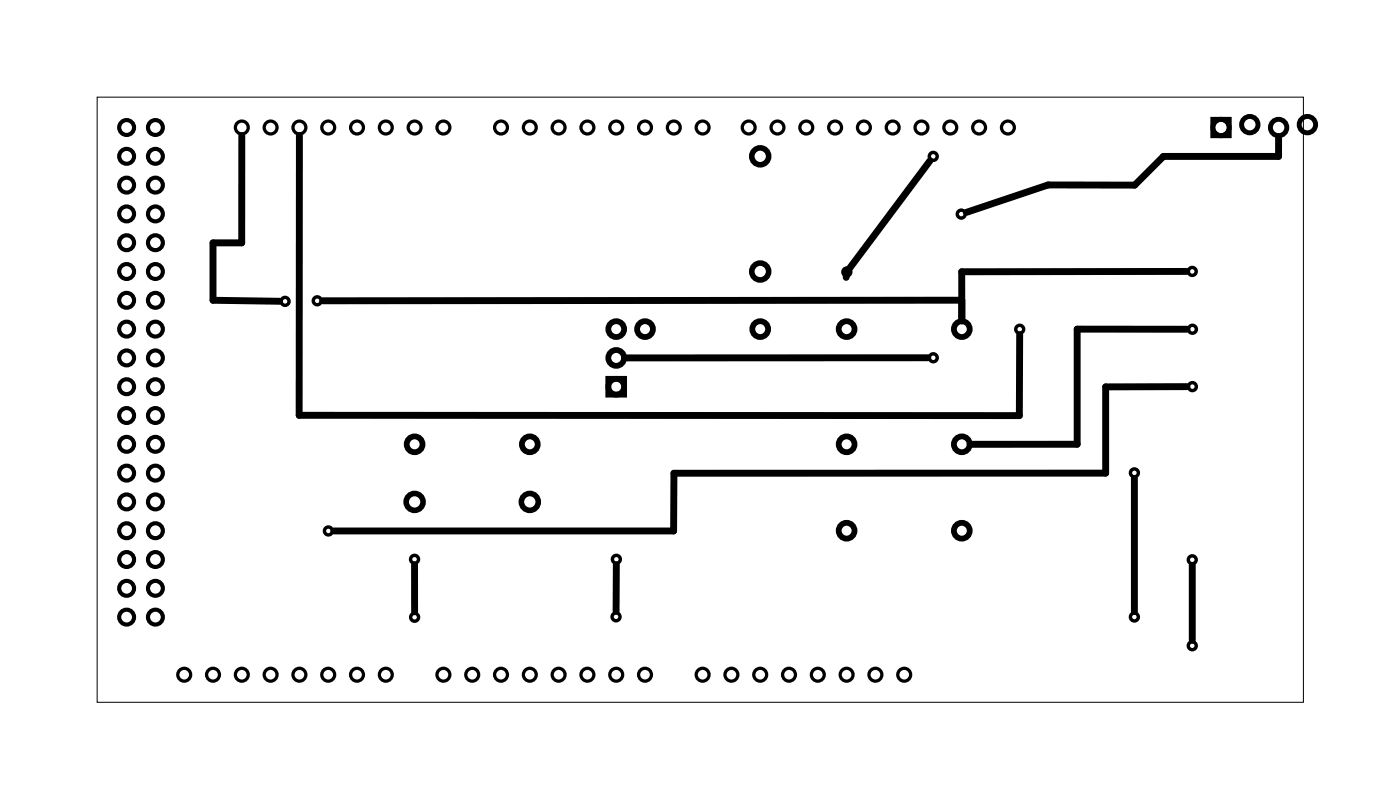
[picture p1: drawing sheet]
<svg xmlns="http://www.w3.org/2000/svg" width="123mm" height="71mm" viewBox="0 0 123 71" stroke-linecap="round" stroke-linejoin="round" font-family="sans-serif">
<path d="M8.6 8.6h106.4v53.3h-106.4z" fill="none" stroke="#000" stroke-width=".09"/>
<g fill="none" stroke="#000" stroke-width=".51">
<path d="M53.6 33.4h1.4v1.4h-1.4z"/>
<circle cx="36.6" cy="39.2" r=".7"/>
<circle cx="46.7" cy="39.2" r=".7"/>
<circle cx="54.3" cy="34.1" r=".7"/>
<circle cx="54.3" cy="31.6" r=".7"/>
<circle cx="54.3" cy="29" r=".7"/>
<circle cx="56.9" cy="29" r=".7"/>
<circle cx="67" cy="29" r=".7"/>
<circle cx="74.7" cy="39.2" r=".7"/>
<circle cx="74.7" cy="29" r=".7"/>
<circle cx="84.8" cy="39.2" r=".7"/>
<circle cx="84.8" cy="29" r=".7"/>
<circle cx="74.7" cy="46.8" r=".7"/>
<circle cx="84.8" cy="46.8" r=".7"/>
</g>
<g fill="none" stroke="#000" stroke-width=".43">
<circle cx="107.7" cy="11.2" r=".72"/>
<circle cx="110.2" cy="11" r=".72"/>
<circle cx="112.8" cy="11.2" r=".72"/>
<circle cx="115.3" cy="11" r=".72"/>
</g>
<path d="M106.7 10.3v1.9h1.9v-1.9zM107.2 11.2a.51 .51 0 0 1 1 0 .51 .51 0 0 1-1 0z" fill="#000"/>
<g fill="none" stroke="#000" stroke-width=".49">
<circle cx="67" cy="13.8" r=".75"/>
<circle cx="67" cy="23.9" r=".75"/>
<circle cx="36.6" cy="44.3" r=".75"/>
<circle cx="46.7" cy="44.3" r=".75"/>
</g>
<g fill="none" stroke="#000" stroke-width=".3">
<circle cx="82.3" cy="13.8" r=".35"/>
<circle cx="84.8" cy="18.9" r=".35"/>
<circle cx="25.1" cy="26.6" r=".35"/>
<circle cx="28" cy="26.5" r=".35"/>
<circle cx="74.7" cy="24" r=".35"/>
<circle cx="82.3" cy="31.6" r=".35"/>
<circle cx="89.9" cy="29" r=".35"/>
<circle cx="105.1" cy="23.9" r=".35"/>
<circle cx="105.2" cy="34.1" r=".35"/>
<circle cx="105.2" cy="29" r=".35"/>
<circle cx="29" cy="46.8" r=".35"/>
<circle cx="36.6" cy="49.3" r=".35"/>
<circle cx="36.6" cy="54.4" r=".35"/>
<circle cx="54.3" cy="54.4" r=".35"/>
<circle cx="54.4" cy="49.3" r=".35"/>
<circle cx="100" cy="41.7" r=".35"/>
<circle cx="100" cy="54.4" r=".35"/>
<circle cx="105.2" cy="57" r=".35"/>
<circle cx="105.2" cy="49.4" r=".35"/>
</g>
<g fill="none" stroke="#000" stroke-width=".29">
<circle cx="21.3" cy="11.2" r=".57"/>
<circle cx="23.9" cy="11.2" r=".57"/>
<circle cx="26.4" cy="11.2" r=".57"/>
<circle cx="28.9" cy="11.2" r=".57"/>
<circle cx="31.5" cy="11.2" r=".57"/>
<circle cx="34" cy="11.2" r=".57"/>
<circle cx="36.6" cy="11.2" r=".57"/>
<circle cx="39.1" cy="11.2" r=".57"/>
<circle cx="44.2" cy="11.2" r=".57"/>
<circle cx="46.7" cy="11.2" r=".57"/>
<circle cx="49.3" cy="11.2" r=".57"/>
<circle cx="51.8" cy="11.2" r=".57"/>
<circle cx="54.3" cy="11.2" r=".57"/>
<circle cx="56.9" cy="11.2" r=".57"/>
<circle cx="59.4" cy="11.2" r=".57"/>
<circle cx="62" cy="11.2" r=".57"/>
<circle cx="66" cy="11.2" r=".57"/>
<circle cx="68.6" cy="11.2" r=".57"/>
<circle cx="71.1" cy="11.2" r=".57"/>
<circle cx="73.7" cy="11.2" r=".57"/>
<circle cx="76.2" cy="11.2" r=".57"/>
<circle cx="78.7" cy="11.2" r=".57"/>
<circle cx="81.3" cy="11.2" r=".57"/>
<circle cx="83.8" cy="11.2" r=".57"/>
<circle cx="86.4" cy="11.2" r=".57"/>
<circle cx="88.9" cy="11.2" r=".57"/>
<circle cx="16.2" cy="59.5" r=".57"/>
<circle cx="18.8" cy="59.5" r=".57"/>
<circle cx="21.3" cy="59.5" r=".57"/>
<circle cx="23.9" cy="59.5" r=".57"/>
<circle cx="26.4" cy="59.5" r=".57"/>
<circle cx="28.9" cy="59.5" r=".57"/>
<circle cx="31.5" cy="59.5" r=".57"/>
<circle cx="34" cy="59.5" r=".57"/>
<circle cx="39.1" cy="59.5" r=".57"/>
<circle cx="41.6" cy="59.5" r=".57"/>
<circle cx="44.2" cy="59.5" r=".57"/>
<circle cx="46.7" cy="59.5" r=".57"/>
<circle cx="49.3" cy="59.5" r=".57"/>
<circle cx="51.8" cy="59.5" r=".57"/>
<circle cx="54.3" cy="59.5" r=".57"/>
<circle cx="56.9" cy="59.5" r=".57"/>
<circle cx="62" cy="59.5" r=".57"/>
<circle cx="64.5" cy="59.5" r=".57"/>
<circle cx="67" cy="59.5" r=".57"/>
<circle cx="69.6" cy="59.5" r=".57"/>
<circle cx="72.1" cy="59.5" r=".57"/>
<circle cx="74.7" cy="59.5" r=".57"/>
<circle cx="77.2" cy="59.5" r=".57"/>
<circle cx="79.7" cy="59.5" r=".57"/>
</g>
<g fill="none" stroke="#000" stroke-width=".36">
<circle cx="11.2" cy="18.9" r=".66"/>
<circle cx="11.2" cy="16.3" r=".66"/>
<circle cx="11.2" cy="11.2" r=".66"/>
<circle cx="11.2" cy="13.8" r=".66"/>
<circle cx="13.7" cy="18.9" r=".66"/>
<circle cx="13.7" cy="16.3" r=".66"/>
<circle cx="13.7" cy="11.2" r=".66"/>
<circle cx="13.7" cy="13.8" r=".66"/>
<circle cx="11.2" cy="39.2" r=".66"/>
<circle cx="11.2" cy="31.6" r=".66"/>
<circle cx="11.2" cy="36.6" r=".66"/>
<circle cx="11.2" cy="34.1" r=".66"/>
<circle cx="11.2" cy="29" r=".66"/>
<circle cx="11.2" cy="23.9" r=".66"/>
<circle cx="11.2" cy="21.4" r=".66"/>
<circle cx="11.2" cy="26.5" r=".66"/>
<circle cx="13.7" cy="39.2" r=".66"/>
<circle cx="13.7" cy="36.6" r=".66"/>
<circle cx="13.7" cy="34.1" r=".66"/>
<circle cx="13.7" cy="31.6" r=".66"/>
<circle cx="13.7" cy="23.9" r=".66"/>
<circle cx="13.7" cy="21.4" r=".66"/>
<circle cx="13.7" cy="29" r=".66"/>
<circle cx="13.7" cy="26.5" r=".66"/>
<circle cx="11.2" cy="51.9" r=".66"/>
<circle cx="11.2" cy="54.4" r=".66"/>
<circle cx="11.2" cy="49.3" r=".66"/>
<circle cx="11.2" cy="44.3" r=".66"/>
<circle cx="11.2" cy="46.8" r=".66"/>
<circle cx="11.2" cy="41.7" r=".66"/>
<circle cx="13.7" cy="51.9" r=".66"/>
<circle cx="13.7" cy="54.4" r=".66"/>
<circle cx="13.7" cy="44.3" r=".66"/>
<circle cx="13.7" cy="49.3" r=".66"/>
<circle cx="13.7" cy="46.8" r=".66"/>
<circle cx="13.7" cy="41.7" r=".66"/>
</g>
<path d="M21.3 12v9.4h-2.5v5.1l5.9 .1M26.4 12v24.6l63.5 .1v-7.2M82 14.2l-7.3 9.8-.1 .5M112.8 12v1.8h-10.2l-2.5 2.5h-7.7l-7.2 2.4M81.8 31.6h-26.7M104.7 23.9l-19.9 .1v4.3v-1.8h-56.3M104.7 34.1h-7.2v7.6h-38.1v5.1h-30M104.7 29h-9.7v10.2h-9.4M36.6 49.8v4.2M54.4 49.8l-.1 4.1M100 42.2v11.7M105.2 49.9v6.6" fill="none" stroke="#000" stroke-width=".61"/>
</svg>
